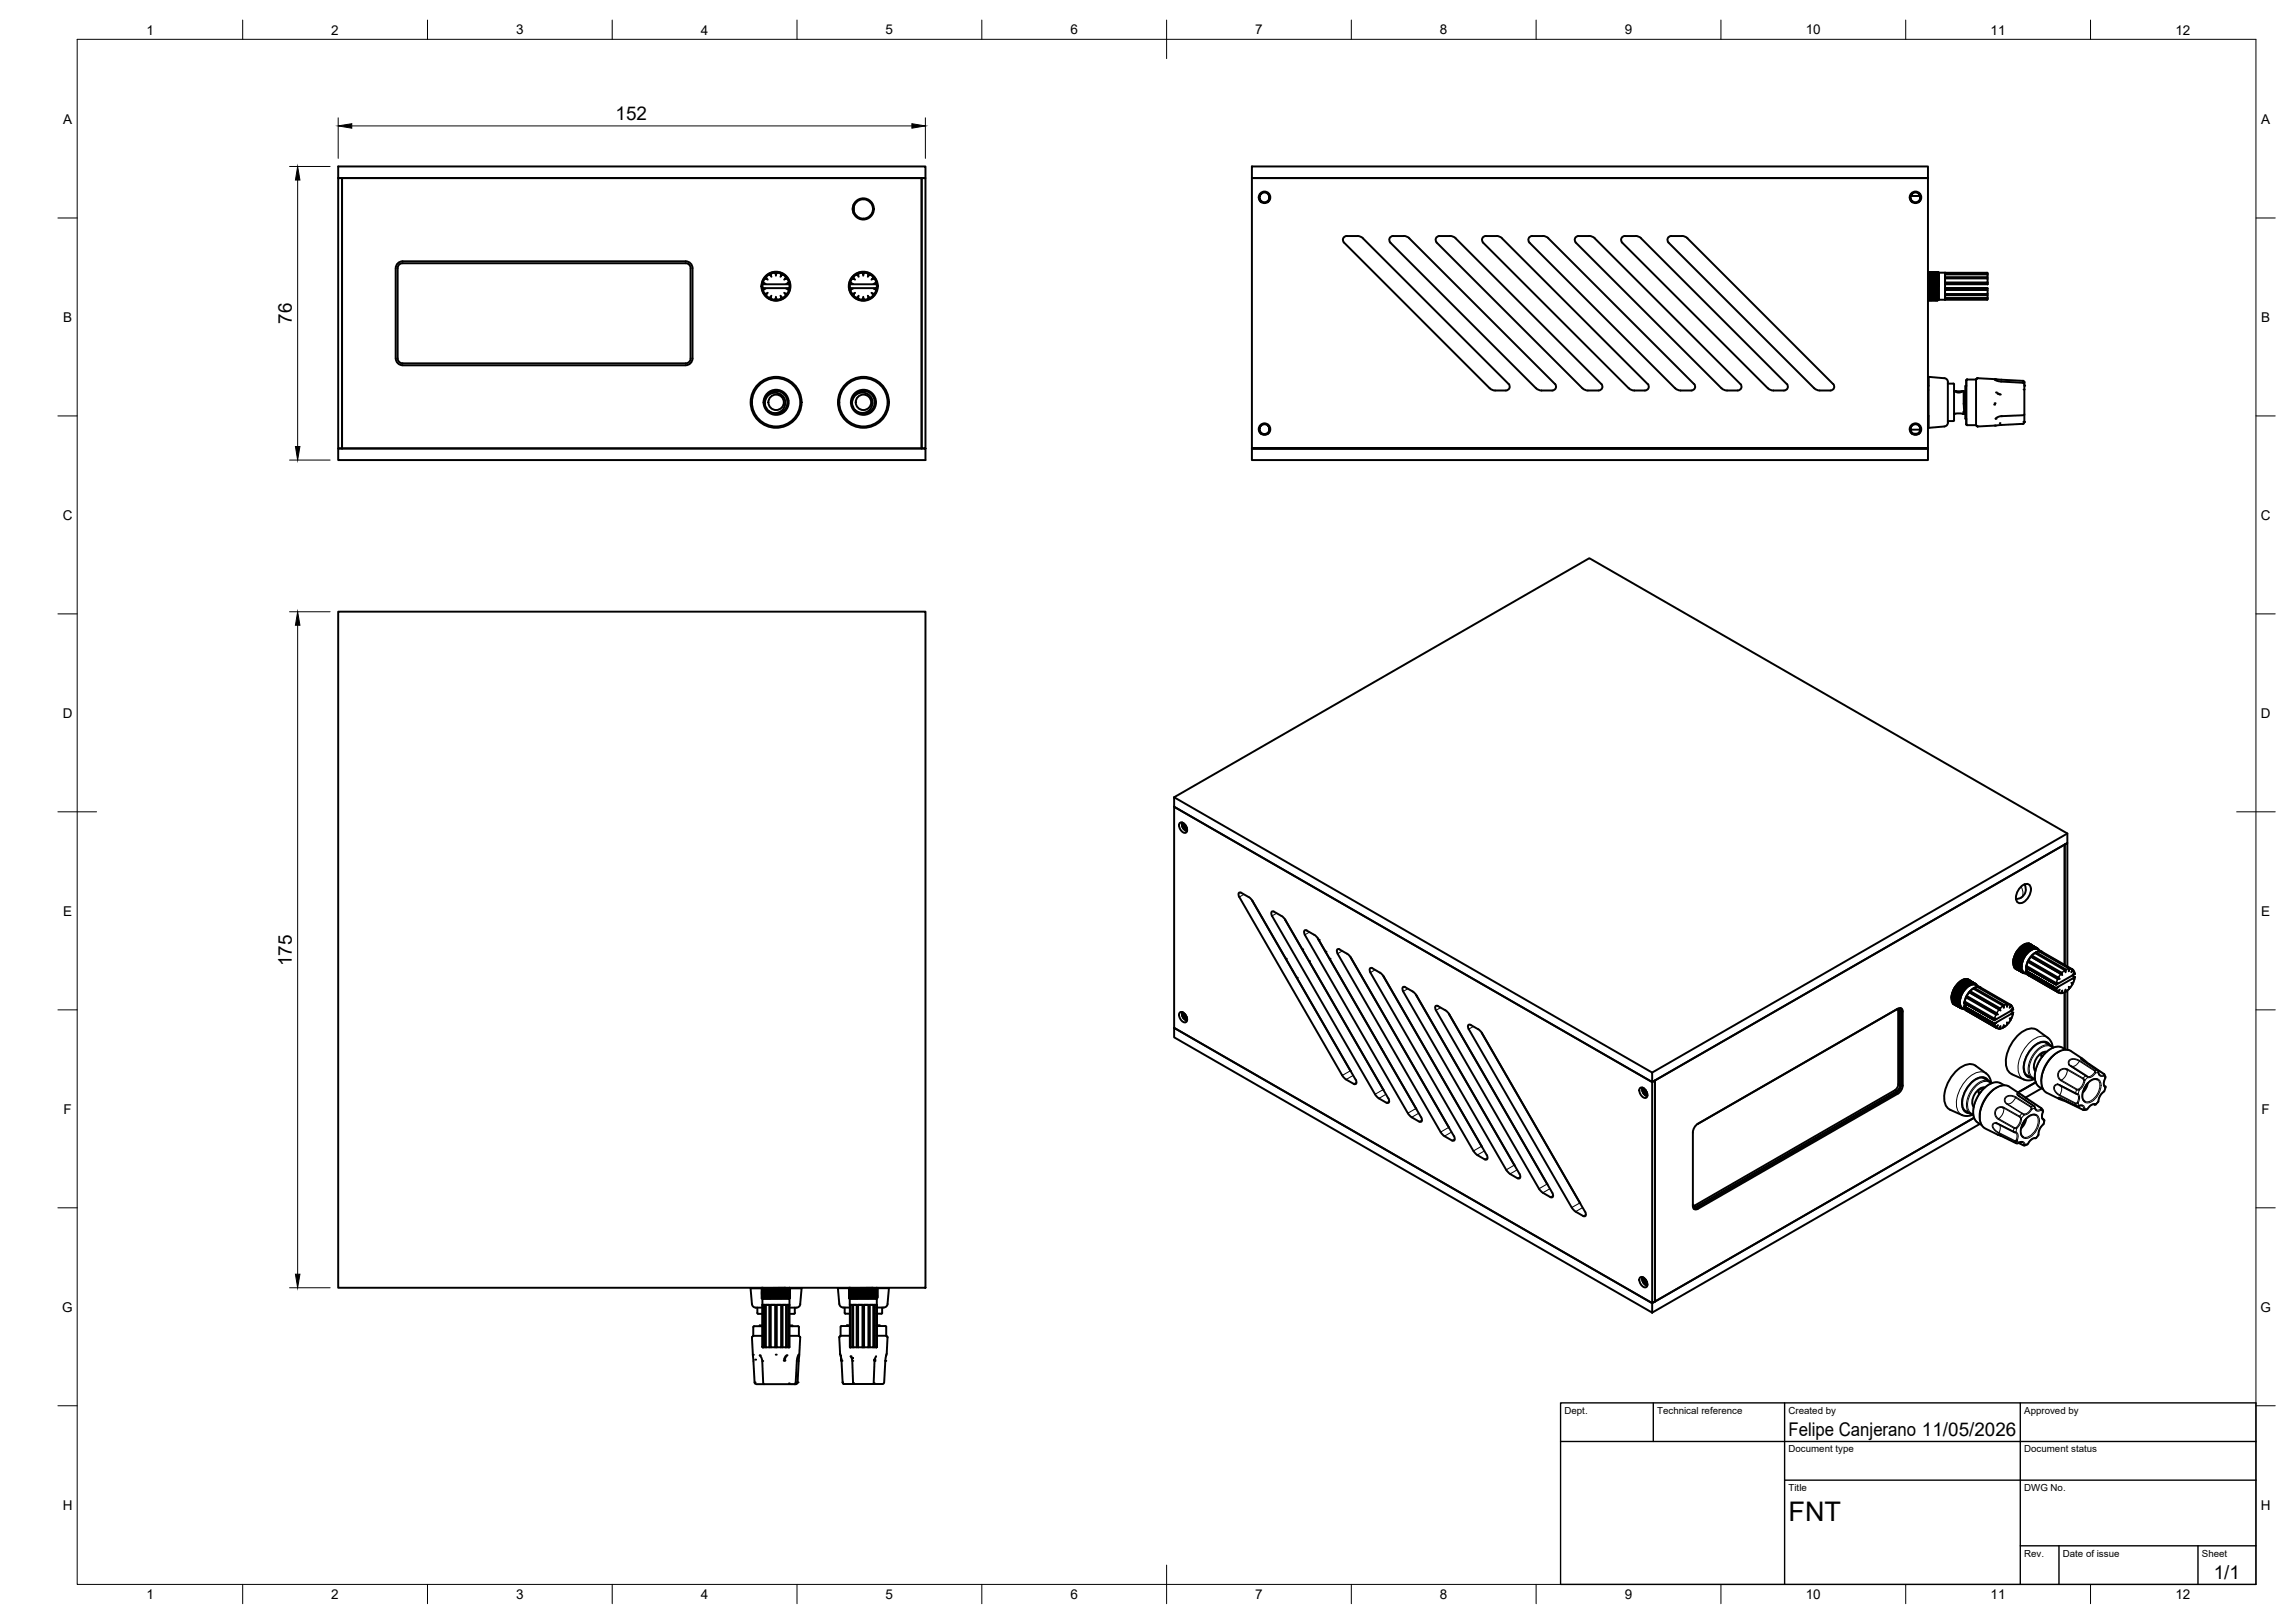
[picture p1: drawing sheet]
<svg xmlns="http://www.w3.org/2000/svg" width="594mm" height="420mm" viewBox="0 0 594 420" stroke-linecap="round" stroke-linejoin="round" font-family="sans-serif">
<defs><g id="words">
<text font-size="7" x="463" y="393.7">FNT</text>
<g font-size="4.9">
<text x="159.3" y="31.1">152</text>
<text x="75.6" y="83.8" transform="rotate(-90 75.6 83.8)">76</text>
<text x="75.6" y="250.1" transform="rotate(-90 75.6 250.1)">175</text>
<text x="463" y="371.7">Felipe Canjerano 11/05/2026</text>
<text x="573.1" y="408.8">1/1</text>
</g>
<g font-size="3.5">
<text x="37.9" y="8.9">1</text>
<text x="85.8" y="8.9">2</text>
<text x="133.6" y="8.9">3</text>
<text x="181.4" y="8.9">4</text>
<text x="229.3" y="8.9">5</text>
<text x="277.1" y="8.9">6</text>
<text x="324.9" y="8.9">7</text>
<text x="372.7" y="8.9">8</text>
<text x="420.6" y="8.9">9</text>
<text x="467.4" y="8.9">10</text>
<text x="515.3" y="8.9">11</text>
<text x="563.1" y="8.9">12</text>
<text x="16.3" y="32">A</text>
<text x="585.3" y="32">A</text>
<text x="16.3" y="83.3">B</text>
<text x="585.3" y="83.3">B</text>
<text x="16.2" y="134.6">C</text>
<text x="585.2" y="134.6">C</text>
<text x="16.2" y="185.8">D</text>
<text x="585.2" y="185.8">D</text>
<text x="16.3" y="237">E</text>
<text x="585.3" y="237">E</text>
<text x="16.4" y="288.3">F</text>
<text x="585.4" y="288.3">F</text>
<text x="16.1" y="339.6">G</text>
<text x="585.1" y="339.6">G</text>
<text x="16.2" y="390.8">H</text>
<text x="585.2" y="390.8">H</text>
<text x="37.9" y="413.9">1</text>
<text x="85.8" y="413.9">2</text>
<text x="133.6" y="413.9">3</text>
<text x="181.4" y="413.9">4</text>
<text x="229.3" y="413.9">5</text>
<text x="277.1" y="413.9">6</text>
<text x="324.9" y="413.9">7</text>
<text x="372.7" y="413.9">8</text>
<text x="420.6" y="413.9">9</text>
<text x="467.4" y="413.9">10</text>
<text x="515.3" y="413.9">11</text>
<text x="563.1" y="413.9">12</text>
</g>
<g font-size="2.5">
<text x="405" y="366">Dept.</text>
<text x="429" y="366">Technical reference</text>
<text x="463" y="366">Created by</text>
<text x="524" y="366">Approved by</text>
<text x="463" y="376">Document type</text>
<text x="524" y="376">Document status</text>
<text x="463" y="386">Title</text>
<text x="524" y="386">DWG No.</text>
<text x="524" y="403">Rev.</text>
<text x="534" y="403">Date of issue</text>
<text x="570" y="403">Sheet</text>
</g>
</g></defs>
<!-- layer: Visible -->
<g fill="none" stroke="#000" stroke-width=".51">
<path d="M87.5 46.1h151.1v70h-150.1v-70v70h-1zM87.5 43.1h152.1v3h-152.1zM220.7 54.2l.2 .1M220.9 53.8h.1M220.9 54.4h.1M220.9 53.8l-.2 .2M221 53v2.2M324.1 46.1h175v73h-175v-3h175h-175zM324.1 43.1h175v3h-175zM326.5 52.4l-.6-1 .4-1.1a1.26 1.26 0 0 0 .2 1.7 1.26 1.26 0 0 0 1.7 0 1.26 1.26 0 0 0 .1-1.7l.3 .4 .1 .7-.6 1M328.3 50.3a1.26 1.26 0 0 0-1.9 0M494.6 50.7h2.4"/>
<path d="M495 52.4l-.5-1 .1-.7 .3-.4a1.26 1.26 0 0 0 .1 1.7 1.26 1.26 0 0 0 1.7 0 1.26 1.26 0 0 0 .1-1.7l.3 .5 .1 .6-.6 1M496.8 50.3a1.26 1.26 0 0 0-1.9 0M103 68.2l1.2-.6h73.3a1.77 1.77 0 0 1 1.8 1.8v23.4a1.8 1.8 0 0 1-1.8 1.8h-73.3a1.77 1.77 0 0 1-1.8-1.8v-23.4zM178.8 69.4v23.4M178.8 69.4a1.25 1.25 0 0 0-1.3-1.2l-73.3-.1a1.28 1.28 0 0 0-1.3 1.3v23.4a1.28 1.28 0 0 0 1.3 1.3h73.3a1.28 1.28 0 0 0 1.3-1.3M197.2 74.1a3.7 3.7 0 0 0 5.3 3.3 3.7 3.7 0 0 0 .4-6.3 3.7 3.7 0 0 0-5.7 2.6v.4h.2M197.4 73.6v1M197.4 73.5v.1M197.4 73.6h6.9M197.4 74.6v.1M197.4 74.6l6.9 .1M197.4 74.7l.5 .1-.4 .3"/>
<path d="M197.4 74.7l.1 .4M197.5 73.1l-.1 .4M197.5 75.1l.8 1.3M197.5 73.1l.4 .3-.5 .1M197.5 75.1h.1M197.6 73.1h-.1M197.9 73.4l.3 .1M198 76h.5l-.3 .4M198.2 74.7l-.3 .1M198.2 71.8l.3 .4-.5-.1v.1M198.2 71.8h.2M198.3 71.8l-.8 1.3"/>
<path d="M198.3 76.4l1.2 .9M198.4 76.4h-.2M198.5 72.2l.2 .2M198.7 75.8l-.2 .2M199.2 77l.4-.2-.1 .5M199.5 70.9l.1 .5-.4-.2M199.5 70.9h.1M199.5 70.9l-1.2 .9M199.5 77.3l1.2 .3M199.6 71.4l.1 .2M199.6 77.3h-.1M199.7 76.6l-.1 .2"/>
<path d="M200.6 77.5l.1 .1M200.7 70.6l.2 .5 .2-.5M200.7 70.6l-.1 .1M200.7 77.6l.2-.5 .2 .5M200.7 70.6l-1.2 .3M200.9 71.1v.3M200.9 76.8v.3M201.1 70.6h-.4M201.1 77.6h-.4M201.1 70.6l1.5 .4M201.1 70.6v.1M201.1 77.5v.1"/>
<path d="M202 76.6l.2 .2M202.1 70.9l.1 .5 .4-.4M202.2 71.4l-.2 .2M202.6 77.2l-1.5 .4M202.6 71l.9 .8M202.6 71v.2M202.6 77.2l-.4-.4-.1 .5M202.6 77v.2M203 75.8l.2 .2M203.2 72.2l-.2 .2M203.3 76.4h.2M203.5 76.4l-.9 .8"/>
<path d="M203.5 71.8l.2 .3M203.5 71.8l-.3 .4 .5-.1M203.5 71.8h-.2M203.5 74.7l.3 .1M203.7 76v.1M203.7 72.1v.1M203.7 76.1l-.5-.1 .3 .4M203.7 76.1l-.2 .3M203.7 72.1l.5 1M203.8 73.4l-.3 .1M204.1 73.1h.1M204.2 73.1l-.4 .3 .5 .1"/>
<path d="M204.2 75.1h-.1M204.2 73.1l.1 .4M204.2 75.1l-.5 1M204.3 73.5v.1M204.3 74.7l-.5 .1 .4 .3M204.3 74.7l-.1 .4M204.3 73.6v1M219.8 74.1a3.7 3.7 0 0 0 5.4 3.3 3.7 3.7 0 0 0 .3-6.3 3.7 3.7 0 0 0-5.7 2.6v.4h.2M220 73.6v1M220 73.5v.1M220 73.6h6.9M220 74.6v.1"/>
<path d="M220 74.6h6.9l-.5 .2 .4 .3M220 74.7l.5 .1-.4 .3M220 74.7l.1 .4M220.1 73.1l.4 .3-.5 .1M220.1 75.1h.1M220.1 73.1l-.1 .4M220.1 75.1l.5 1M220.2 73.1h-.1M220.5 73.4l.3 .1M220.6 72.1v.1M220.6 76.1l.5-.1-.2 .4M220.6 76.1l.3 .3"/>
<path d="M220.6 72.1l-.5 1M220.6 76v.1M220.8 74.7l-.3 .1M220.9 71.8l.2 .4-.5-.1M220.9 71.8h.1M220.9 71.8l-.3 .3M220.9 76.4l.9 .8M221 76.4h-.1M221.1 72.2l.2 .2M221.3 75.8l-.2 .2M221.7 77l.1 .2M221.8 71l-.1 .2"/>
<path d="M221.8 77.2l.4-.4-.1 .5M221.8 77.2l.3 .1M221.8 71l-.9 .8M222.1 70.9l.1 .5-.4-.4M222.1 70.9h.1M222.1 70.9l-.3 .1M222.1 77.3l1.2 .3M222.2 71.4l.1 .2M222.2 77.3h-.1M222.3 76.6l-.1 .2M223.2 77.5l.1 .1M223.3 70.6l.2 .5 .2-.5"/>
<path d="M223.3 70.6l-.1 .1M223.3 77.6l.2-.5 .2 .5M223.3 70.6l-1.2 .3M223.5 71.1v.3M223.5 76.8v.3M223.7 70.6h-.4M223.7 77.6h-.4M223.7 70.6l1.1 .3M223.7 70.6v.1M223.7 77.5v.1M224.6 76.6l.2 .2M224.7 77.3h.1"/>
<path d="M224.8 71.4l-.2 .2M224.8 70.9v.5l.3-.4M224.8 70.9h-.1M224.8 77.3l-1.1 .3M224.8 70.9l.4 .1M225.1 71l.1 .2M225.1 77.2l-.3-.4v.5M225.2 77.2l-.4 .1M225.2 71l.9 .8M225.2 77l-.1 .2M225.6 75.8l.2 .2M225.8 72.2l-.2 .2"/>
<path d="M226 76.4h.1M226.1 71.8l-.3 .4 .5-.1M226.1 71.8h-.1M226.1 76.4l-.9 .8M226.1 71.8l.2 .3M226.1 74.7l.3 .1M226.3 76v.1M226.3 72.1v.1M226.3 76.1l-.5-.1 .3 .4M226.3 76.1l-.2 .3M226.3 72.1l.5 1M226.4 73.4l-.3 .1"/>
<path d="M226.7 73.1h.1M226.8 73.1l-.4 .3 .5 .2M226.8 75.1h-.1M226.8 73.1l.1 .4M226.8 75.1l-.5 1M226.9 74.7l-.1 .4M226.9 73.6v1M352.8 61.7l-1-.6h-3.2a1 1 0 0 0-.9 .6 1 1 0 0 0 .2 1.1l37.7 37.7 1.1 .6h3.1a1.01 1.01 0 0 0 .9-.6 1.01 1.01 0 0 0-.2-1.1l-37.7-37.7M360.6 61.1h3.2l1 .6 37.7 37.7a1.01 1.01 0 0 1 .2 1.1 1.01 1.01 0 0 1-.9 .6h-3.1l-1.1-.6-37.7-37.7M360.6 61.1a1.01 1.01 0 0 0-.9 .6 1.01 1.01 0 0 0 .2 1.1M375.4 61.1l.7 .1 .7 .5 37.7 37.7a1.01 1.01 0 0 1 .2 1.1 1.01 1.01 0 0 1-.9 .6h-3.1l-1.1-.6-37.7-37.7a1.02 1.02 0 0 1-.2-1.1 1.02 1.02 0 0 1 .9-.6h2.8M383.9 62.8l37.7 37.7 1.1 .6h3.1a1.01 1.01 0 0 0 .9-.6 1.01 1.01 0 0 0-.2-1.1"/>
<path d="M384.6 61.1h3.2l1 .6 37.7 37.7M384.6 61.1a1.01 1.01 0 0 0-.9 .6 1.01 1.01 0 0 0 .2 1.1M431.9 61.5l.4-.4h3.1l.8 .1 .6 .5 37.7 37.7a1.01 1.01 0 0 1 .2 1.1 1.01 1.01 0 0 1-.9 .6h-3.1l-1.1-.6-37.7-37.7-.3-.8zM499.1 72.7l.1 5.1M499.1 75.5v2.3M499.1 70.5v.1M499.1 77.7v.1M499.1 70.6l.2 7M499.1 70.6h.1M499.1 77.8h.1M499.2 70.6l.1 7M499.3 77.6h.1"/>
<path d="M499.3 77.6l-.1 .2M499.3 70.4l.1 7.4M499.3 70.4h.1M499.3 70.4l-.1 .2M499.3 70.4l.2 7.4M499.3 70.4l.1 .2M499.3 77.6l.1 .2M499.4 70.6l.2 7M499.4 70.6h.1M499.4 77.8h.1M499.5 70.6l.1 7M499.6 77.6h.1"/>
<path d="M499.6 77.6l-.1 .2M499.6 70.4l.1 7.4M499.6 70.4h.1M499.6 70.4l-.1 .2M499.6 70.4l.2 7.4M499.6 70.4l.1 .2M499.6 77.6l.1 .2M499.7 70.6h.1M499.7 70.6l.2 7M499.7 77.8h.1M499.8 70.6l.1 7M499.9 70.4l.1 7.4"/>
<path d="M499.9 77.6h.1M499.9 70.4h.1M499.9 77.6l-.1 .2M499.9 70.4l-.1 .2M499.9 70.4l.2 7.4M499.9 70.4l.1 .2M499.9 77.6l.1 .2M500 70.6l.2 7M500 70.6h.1M500 77.8h.1M500.1 70.6l.1 7M500.2 77.6h.1"/>
<path d="M500.2 77.6l-.1 .2M500.2 70.4l.1 7.4M500.2 70.4h.1M500.2 70.4l-.1 .2M500.2 70.4l.2 7.4M500.2 70.4l.1 .2M500.2 77.6l.1 .2M500.3 70.6l.2 7M500.3 70.6h.1M500.3 77.8h.1M500.4 70.6l.1 7M500.5 77.6h.1"/>
<path d="M500.5 77.6l-.1 .2M500.5 70.4l.1 7.4M500.5 70.4h.1M500.5 70.4l-.1 .2M500.5 70.4l.2 7.4M500.5 70.4l.1 .2M500.5 77.6l.1 .2M500.6 70.6l.2 7M500.6 70.6h.1M500.6 77.8h.1M500.7 70.6l.1 7M500.8 77.6h.1"/>
<path d="M500.8 77.6l-.1 .2M500.8 70.4l.1 7.4M500.8 70.4h.1M500.8 70.4l-.1 .2M500.8 70.4l.2 7.4M500.8 70.4l.1 .2M500.8 77.6l.1 .2M500.9 70.6l.2 7M500.9 70.6h.1M500.9 77.8h.1M501 70.6l.1 7M501.1 77.6h.1"/>
<path d="M501.1 77.6l-.1 .2M501.1 70.4l.1 7.4M501.1 70.4h.1M501.1 70.4l-.1 .2M501.1 70.4l.2 7.4M501.1 70.4l.1 .2M501.1 77.6l.1 .2M501.2 70.6l.2 7M501.2 70.6h.1M501.2 77.8h.1M501.3 70.6l.1 7M501.4 77.6h.1"/>
<path d="M501.4 77.6l-.1 .2M501.4 70.4l.1 7.4M501.4 70.4h.1M501.4 70.4l-.1 .2M501.4 70.4l.2 7.4M501.4 70.4l.1 .2M501.4 77.6l.1 .2M501.5 70.6l.2 7M501.5 70.6h.1M501.5 77.8h.1M501.6 70.6v2.7a.54 .54 0 0 0 .3 .8l-.1-3.5M501.7 70.4l.1 3.7"/>
<path d="M501.7 70.4h.1M501.7 77.6l-.1 .2M501.7 70.4l-.1 .2M501.7 70.4l.1 .2M501.8 70.6l.1 7h-.2M501.9 70.6h1.6v7h-1.6zM503.5 73.5l11 .1zM503.5 73.4l11 .1M503.5 74.6h11zM514.5 74.6l-.1 3h-10.9M514.5 73.6h.1M514.5 72.2l-11-.1v1h11"/>
<path d="M514.5 71.2l-11-.2v.8h11M514.5 70.9h-11v-.3h10.9l.1 2.5M514.5 73.1v.5M514.5 77.3h-11v.3M514.5 76.4h-11v.8l11-.2M514.5 75.1h-11v1l11-.1M514.5 74.7l-11 .1M450.5 99.4l-37.7-37.7-1-.6h-3.2a.99 .99 0 0 0-.9 .6 .99 .99 0 0 0 .2 1.1l37.7 37.7 1.1 .6h3.1M450.5 99.4a1.01 1.01 0 0 1 .2 1.1 1.01 1.01 0 0 1-.9 .6M499.1 99.9h.1M499.2 97.6v2.3M499.2 97.6v13.2l4.1-.4a1.01 1.01 0 0 0 .9-1"/>
<path d="M499.2 97.6l4.1 .3a1.01 1.01 0 0 1 .9 1M504.2 98.9v10.5M504.2 99.3h1.4M505.6 99.3l.2 .2M505.8 99.5v9.3M508.8 99.9v1.5l-.2 .4M509 99.9h-.2v8.5v-1.7M509.2 98.2a1.65 1.65 0 0 0-.2 1.7v10M511.5 98.3l-2.3-.1a1.67 1.67 0 0 0-.2 1.7M511.5 98.3v11.8M511.5 98.2h.1M511.6 98.2h-.1"/>
<path d="M511.9 97.9h.1M511.9 97.9l-.4 .3M512 97.9l-.4 .3M512 97.9l4.4 .2M516.3 98.3l1.6 .5 5.7 .3 .4 .4M516.4 98.1l7.5 .6 .1 10.5M87.5 116.1h152.1h-1v-70h1v73h-152.1zM198 104.6a2.95 2.95 0 0 1 3.2-3.4 2.95 2.95 0 0 1 2.5 4 2.95 2.95 0 0 1-4.5 1.3M220.6 104.2a2.98 2.98 0 0 0 2.5 2.9l1.1-.1 .9-.4 .8-.7 .5-1.2a2.94 2.94 0 0 0-2.6-3.5 2.94 2.94 0 0 0-3.2 3 2.64 2.64 0 0 1 4-2.1 2.62 2.62 0 0 1 .7 3.8l-1.2 .8a2.75 2.75 0 0 1-2.7-.5M326.5 112.4l-.6-1 .4-1.1a1.26 1.26 0 0 0 .2 1.7 1.26 1.26 0 0 0 1.7 0 1.26 1.26 0 0 0 .1-1.7l.3 .4 .1 .7-.6 1M328.3 110.3a1.26 1.26 0 0 0-1.9 0M435 101.1h2.8a1.01 1.01 0 0 0 .9-.6 1.01 1.01 0 0 0-.2-1.1l-37.7-37.7-1-.6h-3.2a.99 .99 0 0 0-.9 .6 .99 .99 0 0 0 .2 1.1l37.7 37.7 .7 .4 .7 .2"/>
<path d="M457.6 100.5l-37.7-37.7a.99 .99 0 0 1-.2-1.1 .99 .99 0 0 1 .9-.6h3.2l1 .6 37.7 37.7a1.01 1.01 0 0 1 .2 1.1 1.01 1.01 0 0 1-.9 .6h-2.8M457.6 100.5l.7 .4 .8 .2M494.6 111.2h2.5M495 112.4l-.5-1 .1-.7 .3-.4a1.26 1.26 0 0 0 .1 1.7 1.26 1.26 0 0 0 1.7 0 1.26 1.26 0 0 0 .1-1.7l.3 .5 .1 .6-.6 1M495.4 112.3h.8M496.8 110.3a1.26 1.26 0 0 0-1.9 0M499.1 101h.1M499.1 107.7h.1M499.2 107.7v3M505.8 101.2h2.5v3.4l.3 2.5 .2-.5M505.8 107.1h2.5v-.6l.1 .6M505.8 108.8l-.2 .2h-1.4"/>
<path d="M506 101.3l.9 .3 1.1-.3M508.3 106.9l.1 .2M508.3 107l.1 .1M508.3 101.7l.1 .1M508.4 101.8h.2M508.4 101.8l.4 4.6M508.4 107.1h.2M508.6 107.1h.1M508.6 101.8l.2 2M508.8 108.4h.2M508.8 101.4l-.2 .4M509 108.4v1.5"/>
<path d="M509 109.8l.2 .2M509.2 110.1h2.3M511.5 110.1h.1M511.5 110.1l.4 .3M511.6 110.1l.4 .3M511.9 110.4h.1M517.8 109.5l-.1 .1M524 109.3l-.4 .4-11.6 .7M524 107.3l-.3 .2-5.9 .3-1.2 .6M87.5 158.3h152.1v175.1h-152.1zM303.9 206.4l123.8 71.3v2.4l-123.8-71.2v-2.5l107.5-61.9 123.8 71.3v2.4l-107.5 61.9-123.8-71.2v57.2l123.8 71.3 83.3-48-82.6 47.6v-57.3l106.1-61.1v31.2v-31.2l.7-.4v32M305.4 213a1.28 1.28 0 0 1 1.7 1 .9 .9 0 0 1 .3 1 .9 .9 0 0 1-.8 .6 1.95 1.95 0 0 1-1.2-2.6z"/>
<path d="M305.9 212.9a2.14 2.14 0 0 0 1.4 2.3M306 213.6l.2 .6 .5 .7M306.1 213l-.1 .5 .4 1.1M306.3 213.1l.2 1.1 .8 .7M306.4 213.1l.2 1 .7 .7M306.5 213.9l.3 .5M306.6 213.4l.6 1.1M306.8 213.6l.4 .6M306.8 213.7l.4 .5M535.2 215.8l-107.5 61.9M323.2 232.2l-2.2-1.2a.71 .71 0 0 0-.2 1.2l26.7 46.2 1 1.1M323.2 232.2l1 1.1"/>
<path d="M324.1 233.2l26.8 46.3M332.6 238l26.8 46.4M332.7 238.2l-.7-.9-2.5-1.4a.72 .72 0 0 0-.2 1.2l26.6 46.2 1 1.1 2.3 1.2a.71 .71 0 0 0 .2-1.3M522.9 229.8a1.66 1.66 0 0 1 2.6-.6 3.5 3.5 0 0 1-2.7 4.6 1.67 1.67 0 0 1-.8-2.5zM524.1 228.9a2.51 2.51 0 0 1-2.2 3.8M334.6 251.3h.1M339.9 250.7h.1M341.1 242.9l26.8 46.4M341.2 243.1l-.7-.9-2.5-1.4a.71 .71 0 0 0-.2 1.2l26.6 46.2 1 1M346.2 246.9l26.7 46.2M346.3 246.9l-.2-.6a.49 .49 0 0 1 .4-.6l2.5 1.4 .7 .8M349.6 247.8l27 46.9a.49 .49 0 0 1-.5 .6l-2.2-1.2-1-1"/>
<path d="M354.7 251.8l26.7 46.1 1 1.1M355.2 250.7l2 1.1M355.3 250.6h-.3a.71 .71 0 0 0-.3 1.2M357.2 251.8l1 1M358.1 252.7l27 46.8a.49 .49 0 0 1-.5 .7l-2.2-1.2M366.6 257.6l26.9 46.8a.49 .49 0 0 1-.4 .7l-.3-.1M366.7 257.7l-.7-.8-2.5-1.5a.71 .71 0 0 0-.3 1.3l26.7 46.2M505.3 257.4l-.1 1M505.6 259.8l.1 .1M505.8 259.9l-.3-.2 .4 .3M505.8 259.9h.1M506.1 255.4l-.2 .4a3.2 3.2 0 0 0 .1 4.3"/>
<path d="M506.9 254.5a2.21 2.21 0 0 1 3.1-.6 3 3 0 0 0-3.5 2l-.7 1.3a2.68 2.68 0 0 0 .6 3.1 1.93 1.93 0 0 1-1.2-2.5l.6-1.7zM508 253.9l-1.6 1.5a5.2 5.2 0 0 0-1 3.1M508.1 253.7l.6-.2 .9 .2M508.2 254.1l-.8 .5-.8 .9a5.2 5.2 0 0 0-1 3.1M508.4 254.2a5.4 5.4 0 0 0-2.6 4.5M508.6 254.3a5.4 5.4 0 0 0-2.6 4.5M508.8 259.4l-.3 .2 7.7 4.6-7.7-4.6M508.8 254.4l-.9 .7-.6 .8a5.6 5.6 0 0 0-1.1 3.1M508.9 258.2l7.8 4.5M508.9 258.2l-.3 1 7.7 4.5M509.1 254.6l-1.1 .7-.8 1.2-.5 1.2-.2 1.4M509.1 257.8l.2 .3-.4 .1"/>
<path d="M509.1 257.8l7.8 4.5M509.2 253.5l.2 .1M509.2 253.5h.2M509.2 253.5h.1M509.3 258.1l7.9 4.5M509.3 254.7a5.3 5.3 0 0 0-2.6 4.5M509.5 254.8a5.3 5.3 0 0 0-2.6 4.5M509.7 253.7a2.66 2.66 0 0 0-3.3 1.5l-.7 1.1a2.91 2.91 0 0 0 .4 3.8M509.7 254.9l-1.5 1.3-.9 1.9-.1 1.9 .2 .6 .6 .4M509.7 256.9l-.6 .9M509.8 253.8a3 3 0 0 0-3.6 1.9l-.6 1.3a2.63 2.63 0 0 0 .6 3.2M509.9 253.9a2.72 2.72 0 0 0-3.4 1.5l-.6 1a2.91 2.91 0 0 0 .4 3.8"/>
<path d="M510 256.6l.8-.7 7.7 4.4M510 257l7.9 4.6M510.1 254a2.91 2.91 0 0 0-3.5 1.7l-.5 .8a2.94 2.94 0 0 0 .4 3.9M510.2 254a3 3 0 0 0-3.5 2l-.7 1.5a2.56 2.56 0 0 0 .6 2.9M510.3 254.1a2.64 2.64 0 0 0-3.3 1.4l-.7 1.1a2.94 2.94 0 0 0 .4 3.9M510.4 254.1a3.2 3.2 0 0 0-3.6 2.2l-.6 1.3a2.52 2.52 0 0 0 .6 2.9M510.4 254.1h.1M510.5 254.2a2.74 2.74 0 0 0-3.4 1.6l-.5 1a2.9 2.9 0 0 0 .3 3.8M510.6 254.3a3.2 3.2 0 0 0-3.6 2.1l-.6 1.3a2.54 2.54 0 0 0 .6 3M510.6 254.3h.1M510.7 254.3a2.74 2.74 0 0 0-3.4 1.6l-.6 1.2a2.83 2.83 0 0 0 .5 3.6M510.8 254.4a3 3 0 0 0-3.5 1.9l-.7 1.5a2.55 2.55 0 0 0 .7 3"/>
<path d="M510.9 254.5a2.74 2.74 0 0 0-3.4 1.6l-.6 1.1a2.79 2.79 0 0 0 .5 3.7M511 255.7l7.9 4.6M511 254.5a2.8 2.8 0 0 0-3.3 1.7l-.9 1.9a2.49 2.49 0 0 0 .7 2.8M511 255.7v.3M511.1 254.6a2.79 2.79 0 0 0-3.4 1.6l-.4 .8a2.96 2.96 0 0 0 .3 4M511.2 254.6a3.2 3.2 0 0 0-3.6 2.2l-.6 1.4a2.45 2.45 0 0 0 .7 2.8M511.2 254.6h.1M511.3 254.7l-.9-.2-1 .4-1.1 1-.9 1.4-.4 1.4v1.4l.6 .9 .7 .2M511.5 254.8l-1.2-.2-.8 .4-.9 .8-1.1 1.7-.4 2 .2-.1 .5-2 1-1.5 1.4-1 .8-.1 .5 .2M511.5 255l1.2 .6M511.5 255a2.68 2.68 0 0 0-3 1.3 4.2 4.2 0 0 0-.8 4.4l.3 .3M511.9 255.5l7.7 4.6"/>
<path d="M511.9 255.5l-.8 .2M511.9 255.2l-.1-.1a2.07 2.07 0 0 0-3.1 .6l-1.2 2-.4 1.8M512 255.6l7.9 4.5M512.1 255.5l.6 .1M512.7 255.6l7.7 4.6M512.7 255.6a2.68 2.68 0 0 0-3.1 1.4 4.2 4.2 0 0 0-.8 4.4l.4 .3M519.6 260v.5M521.3 248.2l-.1 1M521.4 250.5l.5 .3M521.5 250.5l.3 .2M521.6 250.6l.1 .1M522.1 246.2l-.2 .3a3.2 3.2 0 0 0 .1 4.4"/>
<path d="M522.2 251h.1M522.4 251.1h.1M522.6 251.2h.1M522.8 251.4h.1M522.8 245.3a2.21 2.21 0 0 1 3.2-.6 3 3 0 0 0-3.6 2l-.6 1.3a2.68 2.68 0 0 0 .6 3.1 1.93 1.93 0 0 1-1.2-2.5l.5-1.7zM523 251.5h.1M523.5 251.7h.1M523.7 251.8h.1M524 244.7a5.4 5.4 0 0 0-2.6 4.6M524 251.9l1.1 .6M524.1 244.5l.6-.2 .8 .2M524.2 244.9l-1.6 1.4a5.2 5.2 0 0 0-1 3.1"/>
<path d="M524.4 245l-.8 .5-.8 .9a5.2 5.2 0 0 0-1 3.1M524.5 251.3l7.7 4.5zM524.5 250.4l7.7 4.6zM524.5 251.6l7.9 4.5M524.5 251.6l.4 .7 7.8 4.3M524.6 245.1a5.4 5.4 0 0 0-2.6 4.6M524.6 251.5l-.1 .1M524.7 250.2l-.3 .2M524.8 245.2a5.4 5.4 0 0 0-2.6 4.6M524.9 249l7.8 4.5M524.9 249l-.4 1 7.7 4.5M525 245.3l-1 .8-.8 1.1-.6 1.3-.1 1.4"/>
<path d="M525.1 248.6l.2 .3-.4 .1M525.1 248.6l7.8 4.5M525.1 252.4l7.8 4.6 .5 .1M525.1 252.4h.1M525.1 252.4l.1 .1M525.2 244.3l.2 .1M525.2 250.9l-.8 .4M525.2 244.3h.1M525.3 245.5l-1.1 .8-.8 1.1-.5 1.2-.2 1.4M525.3 248.9l7.7 4.4M525.5 245.6a5.3 5.3 0 0 0-2.6 4.5M525.6 244.5a2.66 2.66 0 0 0-3.2 1.5l-.7 1.1a2.9 2.9 0 0 0 .4 3.8"/>
<path d="M525.7 245.7l-1.5 1.3-1 1.9v1.9l.3 .7 .5 .4M525.7 247.6l-.6 1M525.7 244.6a3.2 3.2 0 0 0-3.6 2.1l-.5 1.1a2.68 2.68 0 0 0 .6 3.2M525.7 244.6h.1M525.8 244.6a2.66 2.66 0 0 0-3.2 1.5l-.7 1.1a2.91 2.91 0 0 0 .4 3.8M526 247.4l.8-.7 7.7 4.4M526 247.8l7.7 4.4M526.1 244.8a2.72 2.72 0 0 0-3.4 1.6l-.6 .9a2.91 2.91 0 0 0 .4 3.9M526.2 244.8a3 3 0 0 0-3.6 2l-.6 1.5a2.54 2.54 0 0 0 .6 2.9M526.3 244.9a2.91 2.91 0 0 0-3.5 1.7l-.5 .8a2.94 2.94 0 0 0 .4 3.9M526.4 244.9a3.3 3.3 0 0 0-3.7 2.3l-.5 1.2a2.56 2.56 0 0 0 .6 3M526.5 245a2.85 2.85 0 0 0-3.5 1.8l-.5 .8a2.94 2.94 0 0 0 .4 3.8"/>
<path d="M526.6 245a3.2 3.2 0 0 0-3.6 2.2l-.6 1.3a2.52 2.52 0 0 0 .6 3M526.6 245v.1M526.7 245.1a2.74 2.74 0 0 0-3.4 1.6l-.6 1.2a2.83 2.83 0 0 0 .4 3.6M526.8 245.2a3 3 0 0 0-3.5 1.9l-.7 1.5a2.55 2.55 0 0 0 .7 3M526.9 245.3a2.74 2.74 0 0 0-3.4 1.5l-.6 1.2a2.79 2.79 0 0 0 .5 3.7M527 246.5l7.9 4.6M527 245.3a3 3 0 0 0-3.5 2l-.7 1.6a2.47 2.47 0 0 0 .7 2.8M527 246.5v.3M527.1 245.4a2.91 2.91 0 0 0-3.5 1.7l-.5 1a2.79 2.79 0 0 0 .5 3.7M527.2 245.4a2.72 2.72 0 0 0-3.2 1.6l-1 2a2.49 2.49 0 0 0 .7 2.8M527.3 245.5l-.9-.2-1.1 .4-1 1-1 1.5-.4 1.2 .1 1.5 .5 .9 .8 .2M527.4 245.6l-.5-.2-.8 .1-1.5 1-1.1 1.8-.4 2"/>
<path d="M527.4 245.6h.1M527.5 245.8l-.6-.2-.6 .1-1.5 1-1 1.5-.5 2.1h-.2M527.5 245.8l1.1 .6M527.5 245.8a2.68 2.68 0 0 0-3 1.3 4.2 4.2 0 0 0-.8 4.4l.3 .3M527.8 246.3l7.8 4.4-.1 .2M527.9 246.3l-.8 .2M527.9 246v-.1a1.9 1.9 0 0 0-3 .4l-1.3 1.9-.5 2.1M528 246.4l7.9 4.4M528.1 246.3l.6 .1M528.6 246.4l7.8 4.6M528.7 246.4a2.68 2.68 0 0 0-3.1 1.4 4.2 4.2 0 0 0-.8 4.4l.4 .3M532.2 254.5l.4 .1"/>
<path d="M532.4 254.4l-.2 .1M532.8 254.5h-.2M532.8 255.5l-.6 .3M532.9 256.9h-.1M533 253.3l.2 .1M533.2 256.2l-.5 .5M533.5 257l-.1 .1M533.5 257h.3M533.7 252.2l.1 .2M533.8 256.6l-.3 .5M533.8 251.9l-7.9-4.5 .1 .4-.3-.1 7.8 4.5M533.8 256.4v.2"/>
<path d="M534.5 251.1v.2M534.5 256.9v14.7M534.5 256.8v.1M534.5 251.2l.2 .5M534.6 256.6h.3M534.7 256.3l-.2 .6-.8 .2M534.7 256.2v.1M535.2 256.4v15.4M535.5 255.5l.1 .5-.8 .7M535.5 256h.1M535.5 251.3v.1M535.6 255.6l.2 .1"/>
<path d="M535.6 250.8l-.1 .5M535.9 255.7h-.1M536.2 254.5h.1M536.4 252.5l.7 .5M536.5 254.8h-.1M536.5 254.8l-.6 .9M536.6 251.1l-.1-.1-.3 .7M536.6 251.1l.1 .1M536.6 251.1l.4 .7-.4 .5M536.7 252.3l-.1 .1M536.7 254.4h.1M536.8 253.2l.2 .2-.3 1-.4 .1 .2 .3"/>
<path d="M536.9 251.9l.2 .2-4.9 2.9M537 251.8h.1M537 253l-4.8 2.8M537.1 253l-.5 .3M537.1 252.9l-.1 .1M303.9 266.1l123.8 71.3v2.4l-123.8-71.3zM305.4 262.1a1.28 1.28 0 0 1 1.7 1 .9 .9 0 0 1 .3 1 .9 .9 0 0 1-.8 .6 1.95 1.95 0 0 1-1.2-2.6zM305.9 262a2.14 2.14 0 0 0 1.4 2.2M306 262.6l.2 .7 .5 .7M306.1 262l-.1 .5 .4 1.1M306.3 262.1l.2 1.1 .8 .8M306.4 262.2l.2 1 .7 .7"/>
<path d="M306.5 262.9l.3 .6M306.6 262.4l.6 1.1M306.8 262.6l.4 .7-.4-.6M348.4 279.5l2.3 1.2a.71 .71 0 0 0 .2-1.2M349.6 277.2l.1 .1M357.7 271.5h.1M358.2 272.5h.1M371.7 261.6l26.7 46.1 1 1.1M372.2 260.4l2.2 1.4 .8 .8M372.2 260.4l-.3-.1a.71 .71 0 0 0-.2 1.2M375.1 262.5l26.9 46.8a.49 .49 0 0 1-.4 .7l-.3-.1M383.5 267.4l26.8 46.3"/>
<path d="M383.6 267.5l-.7-.9-2.5-1.4a.71 .71 0 0 0-.2 1.2l26.6 46.2 1.1 1.1M490.9 261.3l.7-.1 .2 .6v19.2M491.3 261.1l-51.9 29.9M491.3 261.1a.76 .76 0 0 1 .9-.1 .76 .76 0 0 1 .3 .9v19.1a2.74 2.74 0 0 1-1.2 2.1M491.3 261.2l.1 19.5-.2 .7-.4 .6-52.5 30.2M492 261l.2 .6v19.1a2.72 2.72 0 0 1-1.3 2.2l-51.8 29.9-.7 .1M506.4 260.3h.1M506.6 260.4h.1M506.8 260.5l.1 .1M507 260.7h.1M507.5 260.9h.1M507.7 261h.1"/>
<path d="M508 261l1.2 .7M508.5 260.5l7.7 4.5zM508.5 260.8l7.9 4.5M508.6 260.8l.3 .7 8 4.6M508.7 260.7l-.2 .1M509.1 261.6l.1 .1M509.2 261.7l7.7 4.4 .5 .2M509.2 260.1l-.7 .4M513.3 279l1.6 .9 .6 .6M514.5 279.7a2.41 2.41 0 0 0-3.7 .2 7.3 7.3 0 0 0-2.7 6.9 1.81 1.81 0 0 0 1.5 1.3M516.3 263.7l.3 .1M516.4 263.7h-.1"/>
<path d="M516.7 265.9h-.1M516.8 263.7h-.2M516.8 264.7l-.6 .3M517.2 265.4l-.5 .5M517.5 266.3h-.1M517.5 266.2l.3 .1M517.8 261.1l-7.8-4.5v.4l-.3-.1 7.8 4.6M517.9 265.6l-.4 .7M518.5 260.3v.2M518.5 266v.1M518.5 260.4l.2 .3M518.6 265.8h.3"/>
<path d="M518.7 260.7v.2M518.7 265.4l-.2 .7-.8 .2M519.5 264.7l.1 .5-.8 .7M519.6 265.2h.1M519.6 260.5l-.1 .2M519.6 264.8l.2 .1M519.9 264.9h-.1M520.2 263.7h.1M520.4 261.7l.7 .4-.5 .5M520.5 264l-.6 .9M520.6 260.3l-.1-.1-.3 .7M520.6 260.3l.1 .2"/>
<path d="M520.7 260.3l.3 .7M520.7 263.6h.1M520.7 261.5l-.1 .1M520.8 262.4l.2 .3M520.9 261.1l.2 .2-4.8 2.8M521 261h.1M521 262.6l-.3 1-.4 .1 .1 .3M521 261l-.3 .5M521.1 262.2l-4.8 2.8M524.4 278.2l2.4 1.1M528.4 273.2l.2 .4M528.5 273h.1"/>
<path d="M528.7 273.4l-.2 .2M529.2 269.7l1.7 1 .5 .5M529.8 272.3a3.7 3.7 0 0 0-3.3 3.7l.1 1 .3 .3M530.5 270.5a2.41 2.41 0 0 0-3.7 .2 7.3 7.3 0 0 0-2.7 6.9 1.81 1.81 0 0 0 1.5 1.3M531.4 271.2a3.5 3.5 0 0 0-1.3-2.6l-2.7-1.9a3.8 3.8 0 0 0-4.6 1 9.5 9.5 0 0 0-3.4 8.7 2.57 2.57 0 0 0 1.4 1.7l3.3 1.4a3.5 3.5 0 0 0 2.6-.2M534.8 271.7l-1.6-.7h-.9l-1 .3-1.7 1.1-1.7 2.2-.9 2.2-.3 2.3 .6 1.8 1.6 1.1M535 276.9h-.1M535.6 275.6h-.1M536 275.9l4.2 2.7M538.7 274.1l4.3 3 .5 1.2M538.9 274l-3-2-1.5-.2-1.2 .3-1.4 .9-1.5 1.6-.8 1.2-.7 1.4-.4 1.9v1.4l.3 1.1 .9 1.2 3.3 1.6M539 274l1.7 1.4 4 2.7 .3 .6"/>
<path d="M542.9 279.5a2.88 2.88 0 0 0-3.2 1.9l-.6 1.9a1.87 1.87 0 0 0 .5 1.8M545 278.8l-.4 1.6 .3 .9M358.1 282.1l.1 .1M366.6 287v.1M367.9 289.2l.2 .6a.49 .49 0 0 1-.4 .6l-2.3-1.2M375 291.8l.1 .2M383.5 296.7l.1 .2M424.5 281.7a1.28 1.28 0 0 1 1.7 1 .9 .9 0 0 1 .3 .9 .9 .9 0 0 1-.8 .6 1.95 1.95 0 0 1-1.2-2.5zM425.1 281.5a2.14 2.14 0 0 0 1.3 2.3M425.1 282.2l.3 .8 .5 .6M425.2 281.6l-.1 .5 .4 1.1M425.4 281.7l.2 1 .8 .8"/>
<path d="M425.5 281.7l.2 1 .7 .8M425.6 282.5l.4 .5M425.8 282l.6 1.1M426 282.2l.3 .7-.3-.6M427.7 280.1l.7-.4v57.3l-.7 .4zM490.9 282.5l-51.8 29.9h-.6l-.3-.6M491.3 283.1l-51.8 29.8a.77 .77 0 0 1-.9 .1 .77 .77 0 0 1-.4-.8v-19.1a2.77 2.77 0 0 1 1.3-2.1M491.8 280.9l-.3 1.1-.6 .5M508.4 287.4l2.4 1.1M512.2 282.8l.2 .3M512.5 291l-84.8 48.8M512.7 282.7l-.4 .4"/>
<path d="M513.8 281.5a3.7 3.7 0 0 0-3.3 3.7l.2 1 .2 .4M515.4 280.4a3.3 3.3 0 0 0-1.3-2.5l-2.7-2a3.8 3.8 0 0 0-4.6 1 9.5 9.5 0 0 0-3.3 8.8 2.57 2.57 0 0 0 1.3 1.6l3.4 1.5a3.5 3.5 0 0 0 2.6-.3M516.7 290.7h.1M516.7 290.8l5 2.4M517.2 293.7l4.8 2.3 1.1-.4 .4 .1M518.4 286.7h.1M518.8 280.9l-1.6-.7-1.7 .2-1.8 1.2-1.7 2.2-1 2.5-.2 2.2 .6 1.7 1.5 1M521.5 295.4h.1M522.2 283.3l.4 .5 3.9 2.5 .6 1M523.2 283.4l-3.5-2.3-1.5-.1-1.1 .4-1.5 1-1.1 1.1-1 1.6-.7 1.5-.3 1.7v1.6l.4 1.3 .9 .9 3.9 1.8M523.3 283.4l5.1 3.5M524.1 290.1l-.6 1.1"/>
<path d="M524.5 289.6l-.5 1.4-.8 1.1M526.9 288.7a2.86 2.86 0 0 0-3.1 1.9l-.7 1.8a1.81 1.81 0 0 0 .6 1.9M527 280.2l-4.6 2.6M528.4 286.9l.4 .5M528.5 281.7l-4.2 2.4M528.7 289.6l.5 .4-.2 .9M528.8 287.5l-.2 1.6 .3 .7M529 290.9l-.9 1.2-.4 1a1.42 1.42 0 0 1-.7 1.5l-1 .3-.8 .8a1.25 1.25 0 0 1-1.4 .8l-1.3-.6M532.6 280.7h.1M532.8 284.2l4.7 2.2M533 284.5l2.1 .8 4.1 2M533.1 280.9l4.4 2.3"/>
<path d="M538.9 286.3l-1.3 .1M540.1 280.8l-.7 1.1M540.4 280.4l-.4 1.2-.9 1.2M542.1 285.9h.1M542.2 285.9h.1M542.2 285.9l-.7 .1-.8 .7a1.1 1.1 0 0 1-1.5 .6M544.8 281.3l.2 .2a3.5 3.5 0 0 1-1.3 2l-.4 1a1.5 1.5 0 0 1-.8 1.4h-.3M544.9 281.3h.1M389.9 302.8l.7 .9 2.2 1.3M392 301.6l.1 .2M399.4 308.8l1.9 1.1M400.5 306.5l.1 .1"/>
<path d="M407.9 313.7l2.2 1.2a.71 .71 0 0 0 .2-1.2M409 311.4l.1 .1M196 339.9l.2 .2M196 338.5v1.4M197.2 336.1l.2 .1M197.2 333.4h.1M197.2 333.7h.1M197.2 334h.1M197.2 334.3h.1M197.2 334.6h.1M197.2 334.9h.1M197.2 335.2h.1"/>
<path d="M197.2 335.5h.1M197.2 335.8h.1M197.2 335.8l.2 .1M197.2 335.5l.2 .1M197.2 335.2l.2 .1M197.2 334.9l.2 .1M197.2 334.6l.2 .1M197.2 334.3l.2 .1M197.2 334l.2 .1M197.2 333.7l.2 .1M197.2 333.4l.2 .1M197.4 336.2h7v1.6h-7z"/>
<path d="M197.4 333.5h-3.1l.4 4.1a1.57 1.57 0 0 0 1.9 .9h.8M197.4 333.5v.1M197.4 333.8v.1M197.4 334.1v.1M197.4 334.4v.1M197.4 334.7v.1M197.4 335v.1M197.4 335.3v.1M197.4 335.6v.1M197.4 335.9v.1M197.4 336l-.2 .1M197.4 335.7l-.2 .1"/>
<path d="M197.4 335.4h-.2M197.4 335.1l-.2 .1M197.4 334.8l-.2 .1M197.4 334.5l-.2 .1M197.4 334.2l-.2 .1M197.4 333.9l-.2 .1M197.4 333.6l-.2 .1M197.4 337.8v11zM197.5 333.4h-.3M200.9 337.8v11M203.3 333.4l-5.9 .1M204.3 337.8v11z"/>
<path d="M204.3 338.5h1.8M204.4 336l-7 .2M204.4 335.7l-7 .2M204.4 335.4l-7 .2M204.4 335.2l-7 .1M204.4 334.8l-7 .2M204.4 334.5l-7 .2M204.4 334.2l-7 .2M204.4 333.9l-7 .2M204.4 333.7l-7 .1M204.4 336v.2h-7M204.4 335.8l-7 .2"/>
<path d="M204.4 335.5l-7 .2M204.4 335.2l-7 .2M204.4 334.9l-7 .2M204.4 334.6l-7 .2M204.4 334.3l-7 .2M204.4 334l-7 .2M204.4 333.7l-7 .2M204.4 333.4l-7 .2M204.4 333.4h.1M204.4 333.7h.1M204.4 333.9v.1M204.4 334.2v.1"/>
<path d="M204.4 334.5v.1M204.4 334.8v.1M204.4 335.1v.1M204.4 335.4v.1M204.4 335.7v.1M204.4 335.8l.1 .1M204.4 335.5l.1 .1M204.4 335.2l.1 .1M204.4 334.9l.1 .1M204.4 334.6l.1 .1M204.4 334.3l.1 .1M204.4 334l.1 .1"/>
<path d="M204.4 333.7l.1 .1M204.4 333.4l.1 .1M204.5 336l-7.3 .1M204.5 335.6l-7.3 .2M204.5 335.3l-7.3 .2M204.5 335l-7.3 .2M204.5 334.8l-7.3 .1M204.5 334.5l-7.3 .1M204.5 334.2l-7.3 .1M204.5 333.8l-7.3 .2M204.5 333.5l-7.3 .2M204.5 335.9l-7.3 .2"/>
<path d="M204.5 334.7l-7.3 .2M204.5 334.4l-7.3 .2M204.5 334.1l-7.3 .2M204.5 333.5h3l-.4 4.1a.97 .97 0 0 1-.9 .9M204.5 333.5h.1M204.5 333.8h.1M204.5 334.1v.1M204.5 334.4v.1M204.5 334.7v.1M204.5 335h.1M204.5 335.3h.1M204.5 335.6h.1"/>
<path d="M204.5 335.9v.1M204.5 336h-.1M204.5 335.6l-.1 .1M204.5 335.3l-.1 .1M204.5 335l-.1 .2M204.5 334.8h-.1M204.5 334.5h-.1M204.5 334.2h-.1M204.5 333.8l-.1 .1M204.5 333.5l-.1 .2M205.7 338.5v1.4M205.8 339.9l-.2 .2"/>
<path d="M218.2 338.5h1.8M218.7 338.5v1.5l1.3 .1M219.8 336.1l.2 .1M219.8 333.4h.1M219.8 333.7h.1M219.8 334h.1M219.8 334.3h.1M219.8 334.6h.1M219.8 334.9h.1M219.8 335.2h.1M219.8 335.5h.1M219.8 335.8h.1"/>
<path d="M219.8 335.8l.2 .1M219.8 335.5l.2 .1M219.8 335.2l.2 .1M219.8 334.9l.2 .1M219.8 334.6l.2 .1M219.8 334.3l.2 .1M219.8 334l.2 .1M219.8 333.7l.2 .1M219.8 333.4l.2 .1M220 336.2h7v1.6h-7zM220 333.5h-3.1l.4 4.1a1.01 1.01 0 0 0 1 .9M220 333.5v.1"/>
<path d="M220 333.8v.1M220 334.1v.1M220 334.4v.1M220 334.7v.1M220 335v.1M220 335.3v.1M220 335.6v.1M220 335.9v.1M220 336l-.2 .1M220 335.7l-.2 .1M220 335.4h-.2M220 335.1l-.2 .1"/>
<path d="M220 334.8l-.2 .1M220 334.5l-.2 .1M220 334.2l-.2 .1M220 333.9l-.2 .1M220 333.6l-.2 .1M220 337.8v11zM220.1 333.4h-.3M223.5 337.8v11M225.9 333.4l-5.9 .1M226.9 337.8v11zM226.9 338.5h1.8M227 336l-7 .2"/>
<path d="M227 335.7l-7 .2M227 335.4l-7 .2M227 335.2l-7 .1M227 334.8l-7 .2M227 334.5l-7 .2M227 334.2l-7 .2M227 333.9l-7 .2M227 333.7l-7 .1M227 336v.2h-7M227 335.8l-7 .2M227 335.5l-7 .2M227 335.2l-7 .2"/>
<path d="M227 334.9l-7 .2M227 334.6l-7 .2M227 334.3l-7 .2M227 334l-7 .2M227 333.7l-7 .2M227 333.4l-7 .2M227 333.4h.1M227 333.7h.1M227 333.9v.1M227 334.2v.1M227 334.5v.1M227 334.8v.1"/>
<path d="M227 335.1v.1M227 335.4v.1M227 335.7v.1M227 335.8l.1 .1M227 335.5l.1 .1M227 335.2l.1 .1M227 334.9l.1 .1M227 334.6l.1 .1M227 334.3l.1 .1M227 334l.1 .1M227 333.7l.1 .1M227 333.4l.1 .1"/>
<path d="M227.1 333.5h3l-.4 4.1a.97 .97 0 0 1-.9 .9M227.1 336l-7.3 .1M227.1 335.6l-7.3 .2M227.1 335.3l-7.3 .2M227.1 335l-7.3 .2M227.1 334.8l-7.3 .1M227.1 334.5l-7.3 .1M227.1 334.2l-7.3 .1M227.1 333.8l-7.3 .2M227.1 333.5l-7.3 .2M227.1 335.9l-7.3 .2M227.1 334.7l-7.3 .2"/>
<path d="M227.1 334.4l-7.3 .2M227.1 334.1l-7.3 .2M227.1 333.5h.1M227.1 333.8h.1M227.1 334.1v.1M227.1 334.4v.1M227.1 334.7v.1M227.1 335h.1M227.1 335.3h.1M227.1 335.6h.1M227.1 335.9v.1M227.1 336h-.1"/>
<path d="M227.1 335.6l-.1 .1M227.1 335.3l-.1 .1M227.1 335l-.1 .2M227.1 334.8h-.1M227.1 334.5h-.1M227.1 334.2h-.1M227.1 333.8l-.1 .1M227.1 333.5l-.1 .2M228.3 338.5v1.5l-1.4 .1M424.5 330.7a1.28 1.28 0 0 1 1.7 1 .9 .9 0 0 1 .3 1 .9 .9 0 0 1-.8 .6 1.95 1.95 0 0 1-1.2-2.6zM425.1 330.6a2.14 2.14 0 0 0 1.3 2.3M425.1 331.2l.8 1.4"/>
<path d="M425.2 330.6l-.1 .6 .4 1M425.4 330.8l.2 1 .8 .8M425.5 330.8l.3 1.1 .6 .6M425.6 331.5l.4 .6M425.8 331l.6 1.1M426 331.2l.3 .7-.3-.6M194.6 346.3l.7 11.6 .3 .4M194.7 346.1l-.1 .1M195 345.8h2.4M195 345.8l-.3 .3M196.2 340.1h1.2M196.7 350.9l.6 1.2 .2 5.9 .3 .3"/>
<path d="M197.4 343.1h-.8v.2M197.4 343.3h-.9a1.44 1.44 0 0 0-1.5 .2v2.3M197.4 348.8h.2M197.6 348.8l-.1-11h.5v11M198.4 348.8l-.2-11h1v11M199.6 348.8l-.1-11h1.2l-.1 11M201.1 348.8v-11h1.1l-.1 11M202.6 348.8v-11h.9l-.2 11M203.7 348.8v-11h.5l-.1 11M204.3 343.1h.8v.2M204.3 345.8h2.5M204.3 343.3h1a1.58 1.58 0 0 1 1.5 .2v2.3"/>
<path d="M204.3 340.1h1.2M204.3 348.8h-6.7M206.7 350.6l-.4 1.6-.3 5.7-.4 .4M206.8 345.8l.4 .4M206.9 350.7l-.6 7.5-10.5 .1M207.1 346.3l-.2 4.4M217.5 350.5l.3 1.8-.2-1.3M217.5 345.8l-.2 .4 .2 4.4M217.6 343.5v2.3h2.4M217.6 345.8h-.1M217.8 352.3l.3 5.6 .5 .4-.4-.1-.1-.4M220 343.1h-.8v.2"/>
<path d="M220 343.3h-.9a1.38 1.38 0 0 0-1.5 .2M220 348.8h.2M220.2 351.1l.4 1 .2 6M220.2 348.8l-.1-11h.5v11M221 348.8l-.1-11h.9l-.1 11M222.2 348.8l-.1-11h1.2l-.1 11M223.7 348.8v-11h1.1l-.1 11M225.2 348.8l-.1-11h1l-.1 11M226.3 348.8v-11h.5l-.1 11M226.8 351.2l-.4 1-.2 5.9M226.8 351.1v.1M226.9 343.1h.9v.2"/>
<path d="M226.9 345.8h2.5M226.9 343.3h1a1.58 1.58 0 0 1 1.5 .2v2.3M226.9 348.8h-6.7M229.4 345.8l.3 .3M229.4 350.8v.1M229.7 346.1l-.2 4.4-.3 1.5-.4 6.1-.3 .2h-9.9"/>
<circle cx="223.5" cy="54.1" r="2.74"/>
<circle cx="223.5" cy="54.1" r="2.51"/>
<circle cx="327.3" cy="51.1" r="1.49"/>
<circle cx="495.8" cy="51.1" r="1.49"/>
<circle cx="200.9" cy="74.1" r="3.8"/>
<circle cx="223.5" cy="74.1" r="3.8"/>
<circle cx="200.6" cy="104.3" r="2.64"/>
<circle cx="200.9" cy="104.2" r="6.6"/>
<circle cx="200.9" cy="104.2" r="2"/>
<circle cx="200.9" cy="104.2" r="3.2"/>
<circle cx="200.9" cy="104.2" r="6.3"/>
<circle cx="223.5" cy="104.2" r="6.6"/>
<circle cx="223.5" cy="104.2" r="2"/>
<circle cx="223.5" cy="104.2" r="3.2"/>
<circle cx="223.5" cy="104.2" r="6.3"/>
<circle cx="327.3" cy="111.1" r="1.49"/>
<circle cx="495.8" cy="111.1" r="1.49"/>
</g>
<g fill="#000">
<circle cx="516.4" cy="98.1" r=".25"/>
<circle cx="516.6" cy="98.3" r=".25"/>
<circle cx="523.6" cy="99.1" r=".25"/>
<circle cx="523.6" cy="98.6" r=".25"/>
<circle cx="523.8" cy="98.9" r=".25"/>
<circle cx="524" cy="99.9" r=".25"/>
<circle cx="203.8" cy="103.7" r=".25"/>
<circle cx="226.4" cy="104.2" r=".25"/>
<circle cx="505.9" cy="101.2" r=".25"/>
<circle cx="506" cy="101.2" r=".25"/>
<circle cx="508.1" cy="101.2" r=".25"/>
<circle cx="508.1" cy="107.1" r=".25"/>
<circle cx="516.2" cy="104.8" r=".25"/>
<circle cx="516.3" cy="104.4" r=".25"/>
<circle cx="516.4" cy="110.2" r=".25"/>
<circle cx="516.6" cy="108.4" r=".25"/>
<circle cx="516.7" cy="101.6" r=".25"/>
<circle cx="517" cy="101.9" r=".25"/>
<circle cx="517.2" cy="101.9" r=".25"/>
<circle cx="517.5" cy="102.1" r=".25"/>
<circle cx="517.7" cy="102.1" r=".25"/>
<circle cx="518" cy="107.7" r=".25"/>
<circle cx="523.6" cy="109.7" r=".25"/>
<circle cx="523.8" cy="109.2" r=".25"/>
<circle cx="523.8" cy="100.8" r=".25"/>
<circle cx="524" cy="109.2" r=".25"/>
<circle cx="332.8" cy="248.2" r=".25"/>
<circle cx="335.7" cy="253.1" r=".25"/>
<circle cx="337.1" cy="245.8" r=".25"/>
<circle cx="338.9" cy="248.8" r=".25"/>
<circle cx="341.4" cy="243.3" r=".25"/>
<circle cx="343.1" cy="246.4" r=".25"/>
<circle cx="344.2" cy="248.2" r=".25"/>
<circle cx="528.3" cy="273.1" r=".25"/>
<circle cx="529" cy="272.5" r=".25"/>
<circle cx="512.1" cy="282.4" r=".25"/>
<circle cx="512.3" cy="282.3" r=".25"/>
<circle cx="513" cy="282" r=".25"/>
<circle cx="513.1" cy="281.8" r=".25"/>
<circle cx="517.7" cy="293.9" r=".25"/>
<circle cx="518.9" cy="285.3" r=".25"/>
<circle cx="519.4" cy="285.8" r=".25"/>
<circle cx="521.8" cy="295.5" r=".25"/>
<circle cx="544.8" cy="281.3" r=".25"/>
<circle cx="197.4" cy="337.8" r=".25"/>
<circle cx="220" cy="337.8" r=".25"/>
<circle cx="194.9" cy="350.7" r=".25"/>
<circle cx="195.3" cy="357.9" r=".25"/>
<circle cx="195.5" cy="352" r=".25"/>
<circle cx="196.7" cy="350.9" r=".25"/>
<circle cx="197.3" cy="352.3" r=".25"/>
<circle cx="200.8" cy="350.7" r=".25"/>
<circle cx="202.9" cy="352.2" r=".25"/>
<circle cx="202.9" cy="352.1" r=".25"/>
<circle cx="203" cy="351.7" r=".25"/>
<circle cx="203" cy="352.2" r=".25"/>
<circle cx="203" cy="352.1" r=".25"/>
<circle cx="203.1" cy="351.5" r=".25"/>
<circle cx="203.3" cy="351.2" r=".25"/>
<circle cx="203.4" cy="351.1" r=".25"/>
<circle cx="203.6" cy="350.8" r=".25"/>
<circle cx="204.2" cy="358.1" r=".25"/>
<circle cx="206" cy="357.9" r=".25"/>
<circle cx="206.5" cy="357.9" r=".25"/>
<circle cx="217.8" cy="352.3" r=".25"/>
<circle cx="220.2" cy="351.1" r=".25"/>
<circle cx="220.6" cy="351.6" r=".25"/>
<circle cx="220.6" cy="352.3" r=".25"/>
<circle cx="220.8" cy="358.1" r=".25"/>
<circle cx="226.2" cy="358.1" r=".25"/>
<circle cx="226.3" cy="352.2" r=".25"/>
<circle cx="226.3" cy="352.1" r=".25"/>
<circle cx="226.3" cy="352" r=".25"/>
<circle cx="226.3" cy="351.9" r=".25"/>
<circle cx="226.4" cy="352.3" r=".25"/>
<circle cx="229.2" cy="352.3" r=".25"/>
</g>
<!-- layer: Visible Narrow -->
<g fill="none" stroke="#000" stroke-width=".26">
<path d="M322 231.5l-1.2 .7M330.5 236.4l-1.2 .7M523.2 229.5a2.19 2.19 0 0 1-.1 2.9M339 241.3l-1.2 .7M347.5 246.2l-1.3 .7M355.9 251.1l-1.2 .7M364.4 256l-1.2 .7M519.6 259.9a.92 .92 0 0 0-1 .7M519.8 259.9l-.2 .4M519.8 259.9l.6 .2M532.3 255.7l.5-.2-.4 .6 .1 .2 .2 .3 .5-.4-.3 .7 .6 .1 .3-.6v.6l.7-.2 .2-.6 .2 .4 .6-.6M532.5 255.7l-.3 .4 .4 .6"/>
<path d="M532.5 254.6l-.3 .2M532.7 253.5l-.3 .9 .4 .1-.5 .4M532.8 253.1l.2 .2-.4 .1-.4 1.1M532.9 253.1l.3 .3-.5 .1M532.9 256.5v.4M533.4 252.1l-.6 1M533.5 252.2l-.6 .9M533.7 251.8v.4l-.3-.1M533.7 256.7v.4M534.5 251.1l-.8 .7M534.6 256.4l.2 .3M535.5 250.9v.6l.4-.6 .5 .1-.2 .7 .5-.5 .1 .2 .2 .4-.4 .6 .4-.2"/>
<path d="M535.6 250.9l-.7 .2-.2 .6-.2-.4a1.08 1.08 0 0 0-.7 1.1l-.3-.2M535.6 250.7a.92 .92 0 0 0-1 .7M536.4 250.9l-.6-.2-.2 .4M536.6 251.1l-.3 .3M536.7 254.4l-.5 .1 .2 .3-.5 .9-.4-.2v.5M536.7 253.3h.3M537 253l-.4 .4h.4l-.3 1M537 252l-.3 .1M349.6 277.2l-2.1 1.2M350.3 278.4l-1.9 1.1M372.9 260.9l-1.2 .7M381.4 265.7l-1.2 .7"/>
<path d="M491.4 261.6l.4 .3M492.2 261.6l.3 .3M514.1 277.9a4 4 0 0 0-4.9 1.5 8.7 8.7 0 0 0-2.5 8l.7 1 .5 .3M516.3 264.9l.5-.2-.4 .6M516.4 265.3l.3 .5 .5-.4-.3 .7 .6 .1M516.5 264.9l-.2 .4 .3 .6M516.6 263.8l-.4 .2M516.7 262.7l-.3 1h.4l-.5 .4M516.9 262.3l.3 .3-.5 .1M516.9 265.7v.4M517.4 261.3l-.6 1 .2 .2-.4 .1-.3 1.1M517.5 261.4l-.6 .9"/>
<path d="M517.7 261v.4l-.3-.1M517.7 265.9v.4M518.5 260.3l-.8 .7M518.6 265.6l.2 .3M519.6 260.1l-.1 .6 .4-.7 .5 .2-.2 .7 .5-.4M519.6 265.2l-.7 .6-.2-.4-.2 .6-.7 .3 .1-.7-.4 .7M519.6 260l-.7 .3-.2 .6-.2-.4a1.03 1.03 0 0 0-.6 1.1l-.4-.1M519.9 264.9l-.4-.2 .1 .5M520.6 260.3l-.3 .3M520.7 263.6l-.5 .1 .2 .3-.5 .8M520.7 260.4l.3 .6-.4 .6 .5-.2M520.7 262.5h.3"/>
<path d="M521 262.6l-.3 .9M521.1 262.2l-.5 .4 .4 .1M521.1 261.2l-.3 .1M526.3 270.8a3 3 0 0 1 4.2-.6l.3 .5a3.2 3.2 0 0 0-3.7 1.3 6.5 6.5 0 0 0-1.9 6.2l.8 .9a2.14 2.14 0 0 1-2.3-2.4 8.2 8.2 0 0 1 2.6-5.9zM529.4 272.6a.73 .73 0 0 0-1 .6M529.5 272.5h-.3a.7 .7 0 0 0-.8 .3 .7 .7 0 0 0 .1 .9M530.1 268.6a4 4 0 0 0-5 1.5 8.7 8.7 0 0 0-2.4 8.1l.7 .9 .5 .3M531.3 271.3a2.32 2.32 0 0 0-3.4 .3 6.7 6.7 0 0 0-2.5 6.3 1.73 1.73 0 0 0 1.4 1.3M532.8 272.3a9.2 9.2 0 0 0-4.4 7.7M533 272.2a9.5 9.5 0 0 0-4.6 8M533.6 279.6l4.1 2.4h.4M533.6 279.6l-.1 .2"/>
<path d="M533.9 271.2a3.6 3.6 0 0 0-4 1.1 8.7 8.7 0 0 0-3 7.6l.6 1.2 .5 .3M535.2 276.8a3.6 3.6 0 0 1-1.6 2.8M536 275.9l-.4-.6 .1-.6 .6-.4 1.2 .1 4.6 2.8 .1 .4 .2 .1M536.1 276h-.1M536.1 272.1a4.1 4.1 0 0 0-4.9 1.6 8.8 8.8 0 0 0-2.4 7.9l.6 1 .5 .3M538.3 274.7a1.99 1.99 0 0 1-2.1 1.3M538.4 274.6l-.1 .1M538.7 274.1l5.8 3.9M539 274l-.4-.1 .5 .6M539.1 274.5l3.8 2.5M539.2 274.5h.1M539.2 279.3l-4.1-2.4-.7-.1-1.1 .4-.4 .6 .1 1.1 .6 .7"/>
<path d="M539.2 279.3l.2 .4M539.3 279.1l-4.7-2.5-1.3 .3-.6 1v.9l.5 .8 4.3 2.5 .7 .1-.3 1M539.3 279.1l.4 .6M539.3 279.1l-.1 .2M539.4 279.7l-.4 1.3-.9 .9M539.4 279.7h.3M539.7 279.7l-.2 .9-.5 .9-.8 .7-.1-.3M540 278.4l-.7 .7M540 278.4h.1M540.2 278.6l.1 .1M540.4 278.7v.2M540.4 278.9l-.7 .8"/>
<path d="M540.8 275.5h-.1M540.9 275.5h-.2M540.9 275.5h.1M542.2 277.6a1.87 1.87 0 0 1-1.8 1.1M542.4 277.7v-.6l-4.4-2.7-1.5-.3-.9 .4-.2 .8 .4 .6 4.6 3M542.5 277.8a2.08 2.08 0 0 1-2.1 1.1M542.9 277h.1M542.9 277l.3 .7M542.9 279.5a2.48 2.48 0 0 1 .3 3.1l-.3 .6a2.99 2.99 0 0 1-3.2 1.9M542.9 277l-.8 .2M543.2 277.7a.93 .93 0 0 0 .4 .9 .93 .93 0 0 0 1-.1M543.2 277.7l-.7 .1"/>
<path d="M543.2 277.6v.1M543.6 278.3h.9l.1 .2M544.5 278v.3M544.6 278h-.1M544.6 278.5l.3 .7M544.7 278.1l-.1 .4M544.9 279.2h.1M544.9 279.2a2.09 2.09 0 0 0 0 2.4M545 278.7l-.1 .5M351.1 280.2l-.7 .4M358.1 282.1l-2.2 1.2M358.8 283.3l-1.9 1.1"/>
<path d="M359.6 285.1l-.7 .4M366.5 287l-2.1 1.2M367.3 288.2l-1.9 1M368.1 290l-.7 .4M375 291.8l-2.1 1.3M375.8 293.1l-1.9 1M376.6 294.9l-.7 .4M383.5 296.7l-2.1 1.3M384.2 298l-1.8 1M385.1 299.7l-.8 .4M490.5 282.3l.4 .2M490.9 282.9l.4 .2"/>
<path d="M491.4 280.7l.4 .3M492.2 280.8l.3 .2M510 288.3a2.14 2.14 0 0 1-2.2-2.4 7.8 7.8 0 0 1 4.6-7.1 1.99 1.99 0 0 1 2.5 1.1 3.2 3.2 0 0 0-3.7 1.3 6.5 6.5 0 0 0-1.9 6.2l.7 .9M513.3 282l-.8 .1-.3 .7M513.5 281.9l-.1-.1a.87 .87 0 0 0-1.1 .3 .87 .87 0 0 0 0 1.1M515.3 280.5a2.32 2.32 0 0 0-3.3 .3 6.7 6.7 0 0 0-2.5 6.3 1.73 1.73 0 0 0 1.3 1.3M516.7 290.8l-.7 .2-.1 .7 .7 1 .9 .5M516.9 281.5a9.2 9.2 0 0 0-4.4 7.7M517 281.4a9.5 9.5 0 0 0-4.5 8M517.1 290.8v.1M517.1 293.7l4.8 2.3M517.4 289.6l4.1 2.3h.4"/>
<path d="M517.4 289.6l-.1 .2M517.5 293.2l4.1 2.1 .3-.2M517.5 293.2v.2M517.6 291.1a1.92 1.92 0 0 1-.1 2.1M517.9 294h.1M517.9 280.4a3.6 3.6 0 0 0-4 1.1 8.7 8.7 0 0 0-2.9 7.6l.6 1.2 .5 .4M518.7 286.7a3.4 3.4 0 0 1-1.3 2.9M520.2 281.3a4.1 4.1 0 0 0-4.9 1.6 8.8 8.8 0 0 0-2.5 8l.7 .9 .4 .4M521.2 292.9l-4.4-2.2-.8 .1-.3 .4 .1 .8 .9 1 4.8 2.5M521.2 292.9l.1 .1M521.3 293h.1M521.5 291.9l-.3 1"/>
<path d="M521.5 295.3h.1M521.6 295.5l.3 .4M521.6 295.3v.2M521.6 293.2h.1M521.6 293.2l.3-.1a1.52 1.52 0 0 1 .3 2.1M521.7 293.2h.1M521.7 293.2a1.42 1.42 0 0 1 .2 1.9M521.9 284a2.52 2.52 0 0 1-2.5 1.8M521.9 296l.7-.2 1.2 .6 .1-.1M521.9 295.5h.1M521.9 295.1l.3 .1M521.9 296h.1"/>
<path d="M522.2 295.3l-.4 .2h-.3M522.2 295.2l.4 .6a.96 .96 0 0 1 1.6 .4M522.2 283.3a.58 .58 0 0 1 1 .2l5 3.4M522.6 283.8l3.8 2.5M522.6 283.8h.1M522.7 283.8h.1M522.8 289v.2M522.8 289l-4.5-2.5-1 .1-.6 .4-.3 .6v1.1l.6 .9 4.4 2.5 .5 .1a1.45 1.45 0 0 0 1.1-1.3l.3-1.4M522.8 289l.5 .5M523 289.5l-.2-.3-4.1-2.3-.9-.2-.9 .4-.4 .9 .2 .9 .7 .7M523 289.5l-.3 1.3-.8 1.1 .2 .2-.2 1-.7-.2M523.3 289.5h-.3"/>
<path d="M523.3 283.4l-.3-.2a.51 .51 0 0 0-.4-.3 .51 .51 0 0 0-.5 .3l.5 .6M523.4 288.3l-.6 .7M523.4 288.3l.6 .3-.7 .9M523.5 288.2l-.1 .1M523.5 295.7l.4 .6M523.7 296.4l.1 .1M523.8 296.5h.1M524.2 296.3l-.2 .2M524.2 296.3h-.3M524.4 289.7a2.25 2.25 0 0 1 3-1 3.9 3.9 0 0 1-.9 4.8 2.25 2.25 0 0 1-2.9 1 3.9 3.9 0 0 1 .8-4.8zM524.6 284.3l-.6 .3M524.6 284.3h.1"/>
<path d="M525 296l-.8 .2M525 296.1l-.3 .2M525.7 286.6l-4.4-2.6-1.2-.2-.9 .4-.2 .7 .4 .7 4.4 2.8a1.7 1.7 0 0 0 1.9-1.4M525.7 286.6v.4l.3 .1M525.8 286.5l-4.5-2.8-1.3-.1-.8 .4-.4 .6 .4 1 4.2 2.7M525.8 286.5l.2 .6M525.8 286.5l-.2 .1M526 287.1l-.6 .9-.7 .5-.7 .1-.1-.2M526.4 286.3h.1M526.4 286.3l.3 .6M526.4 286.3l-.6 .2M526.7 286.9a.94 .94 0 0 0 .7 .8 .94 .94 0 0 0 1-.3"/>
<path d="M526.7 286.9l-.7 .2M526.8 286.8l-.1 .1M526.8 294.6h.1M526.9 288.7a2.48 2.48 0 0 1 .4 3.1l-.4 .6a2.99 2.99 0 0 1-3.2 1.9M527 294.5v.1M527 294.5l-1.1 .4-.9 1.1M527 294.5l-.2 .1M527.6 293.7v.2M527.7 293.7l-.7 .8M527.7 293.6l-.1 .1M528.2 287.1l.2 .3M528.2 287.1l-.6 .3-.5-.1"/>
<path d="M528.2 286.9v.3M528.4 287.4l.4 .5M528.4 286.8l-.2 .1M528.4 286.9v.5M528.7 289.6l.3 .2M528.8 287.9a1.71 1.71 0 0 0 .3 2.2M528.8 287.4v.5M528.8 287.9h.1M528.9 291.1l-1 1.2-.3 1.4M528.9 291.1v.1M528.9 289.8h.1M529 289.8v.1"/>
<path d="M529 289.8h.1M529 290.9l-.1 .2M529 289.8l.1 .3M529.1 290.1l-.2 1M529.2 290.1h-.1M532.8 284.2l.4 .3 1.9 .7M533 284.5l-.4-.3 .9 .1 4 2M533.1 280.9h-.9l-.4 .8 .4 1 1 .8M533.2 280.8v.2M533.2 283.5l4.2 2.1a.24 .24 0 0 1 .4-.2 .24 .24 0 0 1 .1 .4 .24 .24 0 0 1-.4 0h-.2M533.2 283.4v.2M533.3 281a1.98 1.98 0 0 1-.1 2.5"/>
<path d="M533.5 284.3v.1M535.1 285.2l4.1 2 .2-.1M535.2 285.2h.1M535.2 285.2v.1M535.2 285.3h.1M537.3 285.8l.2 .5M537.3 283l-4.4-2.3h-.7l-.6 .6 .1 1 1 1.1 4.6 2.4M537.3 283l.6 .2M537.3 282.9v.2M537.3 285.6v.2M537.3 283.1h.1M537.5 283.2l.2 .1"/>
<path d="M537.5 286.3h.1M537.6 286.3h.1M537.7 281.9l-.4 1M537.9 283.2l-.2 .1a1.66 1.66 0 0 1 0 2.1M537.9 283.2a1.86 1.86 0 0 1 0 2.3M537.9 285.6l.3 .6M538.2 286.2v.1M538.2 286.2l-.7 .1M538.2 286.2a.92 .92 0 0 1 1 0 .92 .92 0 0 1 .5 .8M539 286.2l.4 .9M539.2 287.2v.1M539.7 287.1l-.3 .3"/>
<path d="M539.7 287l-.3 .1M540.4 280.5a2.25 2.25 0 0 1 2.9-1 3.9 3.9 0 0 1-.8 4.8 2.25 2.25 0 0 1-3 .9 3.9 3.9 0 0 1 .9-4.7zM540.4 287l-.7 .1M540.4 287l-.4 .3M542.1 285.9h.1M542.2 285.9h.1M542.2 285.9l.3-.1a1.85 1.85 0 0 0-2.1 1.2M543.2 285.1l-.1 .1M543.2 285.1l-.7 .8M543.2 285h.1M544.7 282.4v.1a3.2 3.2 0 0 0-1.5 2.5M544.8 281.3h.1"/>
<path d="M544.8 281.2v.1M544.9 281.5l.1 .1M544.9 281.3h.1M544.9 281.3v.2M544.9 281.6l-.3 1M392 301.6l-2.1 1.3M392.7 302.9l-1.8 1M393.5 304.6l-.7 .4M400.5 306.5l-2.1 1.2M401.2 307.7l-1.8 1.1M402 309.5l-.7 .4M409 311.4l-2.2 1.2"/>
<path d="M409.7 312.6l-1.8 1.1M410.5 314.4l-.7 .4M438.7 312.1l.4 .3M439.1 312.8l.4 .2"/>
</g>
<!-- layer: BORDER -->
<g fill="none" stroke="#000" stroke-width=".26">
<path d="M20 10.2h564v400h-564zM62.8 5.2v5M110.7 5.2v5M158.5 5.2v5M206.3 5.2v5M254.1 5.2v5M302 5.2v10M349.8 5.2v5M397.6 5.2v5M445.5 5.2v5M493.3 5.2v5M541.1 5.2v5"/>
<path d="M15 56.4h5M584 56.4h5M15 107.7h5M584 107.7h5M15 158.9h5M584 158.9h5M15 210.2h10M579 210.2h10M15 261.4h5M584 261.4h5M15 312.7h5M584 312.7h5"/>
<path d="M15 363.9h5M584 363.9h5M62.8 410.2v5M110.7 410.2v5M158.5 410.2v5M206.3 410.2v5M254.1 410.2v5M302 405.2v10M349.8 410.2v5M397.6 410.2v5M445.5 410.2v5M493.3 410.2v5"/>
<path d="M541.1 410.2v5"/>
</g>
<!-- layer: TITLEBLOCK -->
<path d="M404 363.2h180v47h-180zM404 373.2h180M428 363.2v10M462 363.2v47M523 363.2v47M462 383.2h122M523 400.2h61M533 400.2v10M569 400.2v10" fill="none" stroke="#000" stroke-width=".36"/>
<!-- layer: FD_Dimensions -->
<path d="M87.5 30.5v10.5M91.1 32.6h145M239.5 30.5v10.5M75 43.1h10.4M77 46.6v69M75 119.1h10.4M75 158.4h10.4M77 161.9v168M75 333.4h10.4" fill="none" stroke="#000" stroke-width=".26"/>
<path d="M87.5 32.6l3.6-.6v1.2zM236.1 32l3.4 .6-3.4 .6zM77 43.1l.6 3.5h-1.1zM76.5 115.6h1.1l-.6 3.5zM77 158.4l.6 3.5h-1.1zM76.5 329.9h1.1l-.6 3.5z" fill="#000" stroke="#000" stroke-width=".26"/>
<use href="#words"/>
</svg>
